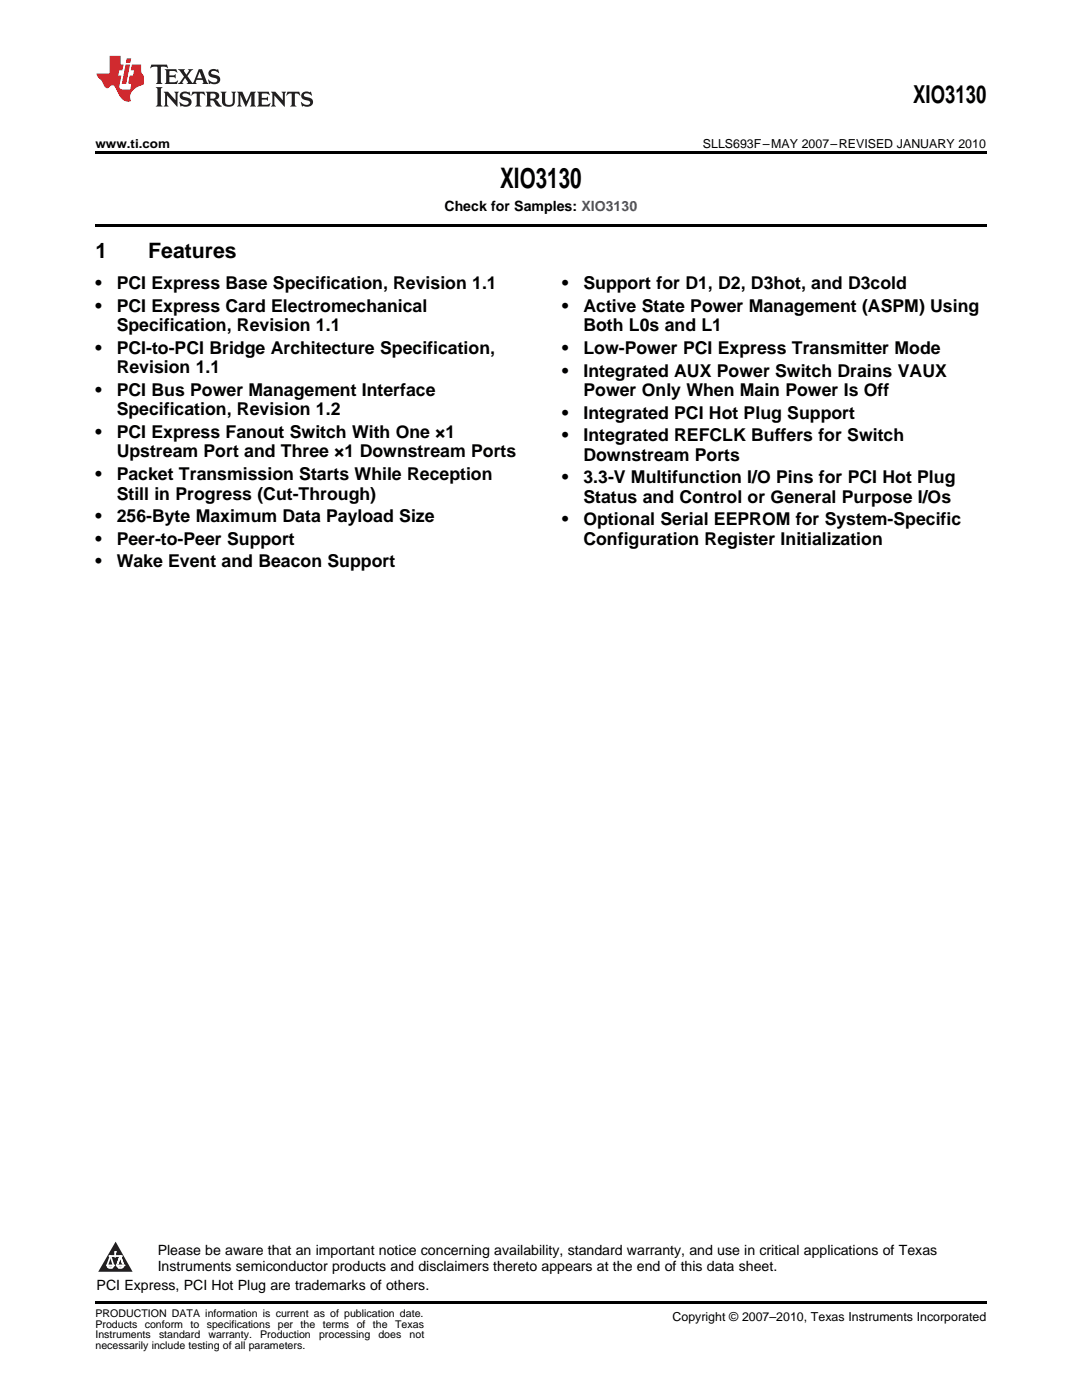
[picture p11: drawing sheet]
<svg xmlns="http://www.w3.org/2000/svg" width="216mm" height="279mm" viewBox="0 0 216 279" stroke-linecap="round" stroke-linejoin="round" font-family="sans-serif">
<defs><g id="words">
<text font-size="5.6" x="99.8" y="37.5">XIO3130</text>
<text font-size="4.9" x="182.2" y="20.5">XIO3130</text>
<g font-size="4.2">
<text x="19" y="51.6">1</text>
<text x="29.6" y="51.6">Features</text>
</g>
<g font-size="3.5">
<text x="19" y="57.7">•</text>
<text x="23.3" y="57.7">PCI Express Base Specification, Revision 1.1</text>
<text x="112.2" y="57.7">•</text>
<text x="116.4" y="57.7">Support for D1, D2, D3hot, and D3cold</text>
<text x="19" y="62.2">•</text>
<text x="23.3" y="62.2">PCI Express Card Electromechanical</text>
<text x="112.2" y="62.2">•</text>
<text x="116.4" y="62.2">Active State Power Management (ASPM) Using</text>
<text x="19" y="70.6">•</text>
<text x="23.3" y="66.1">Specification, Revision 1.1</text>
<text x="23.3" y="70.6">PCI-to-PCI Bridge Architecture Specification,</text>
<text x="112.2" y="70.6">•</text>
<text x="116.4" y="66.1">Both L0s and L1</text>
<text x="116.4" y="70.6">Low-Power PCI Express Transmitter Mode</text>
<text x="23.3" y="74.5">Revision 1.1</text>
<text x="112.2" y="75.1">•</text>
<text x="116.4" y="75.1">Integrated AUX Power Switch Drains VAUX</text>
<text x="19" y="79">•</text>
<text x="23.3" y="79">PCI Bus Power Management Interface</text>
<text x="23.3" y="82.9">Specification, Revision 1.2</text>
<text x="112.2" y="83.5">•</text>
<text x="116.4" y="79">Power Only When Main Power Is Off</text>
<text x="116.4" y="83.5">Integrated PCI Hot Plug Support</text>
<text x="19" y="87.4">•</text>
<text x="23.3" y="87.4">PCI Express Fanout Switch With One ×1</text>
<text x="112.2" y="88.1">•</text>
<text x="116.4" y="88.1">Integrated REFCLK Buffers for Switch</text>
<text x="19" y="95.8">•</text>
<text x="23.3" y="91.3">Upstream Port and Three ×1 Downstream Ports</text>
<text x="23.3" y="95.8">Packet Transmission Starts While Reception</text>
<text x="116.4" y="91.9">Downstream Ports</text>
<text x="23.3" y="99.7">Still in Progress (Cut-Through)</text>
<text x="112.2" y="96.4">•</text>
<text x="116.4" y="96.4">3.3-V Multifunction I/O Pins for PCI Hot Plug</text>
<text x="116.4" y="100.3">Status and Control or General Purpose I/Os</text>
<text x="19" y="104.2">•</text>
<text x="23.3" y="104.2">256-Byte Maximum Data Payload Size</text>
<text x="112.2" y="104.8">•</text>
<text x="116.4" y="104.8">Optional Serial EEPROM for System-Specific</text>
<text x="19" y="108.7">•</text>
<text x="19" y="113.2">•</text>
<text x="23.3" y="108.7">Peer-to-Peer Support</text>
<text x="23.3" y="113.2">Wake Event and Beacon Support</text>
<text x="116.4" y="108.7">Configuration Register Initialization</text>
</g>
<g font-size="2.8">
<text x="88.7" y="42.1">Check for Samples: XIO3130</text>
<text x="31.5" y="250.4">Please be aware that an important notice concerning availability, standard warranty, and use in critical applications of Texas</text>
<text x="19.3" y="257.5">PCI Express, PCI Hot Plug are trademarks of others.</text>
<text x="31.5" y="253.6">Instruments semiconductor products and disclaimers thereto appears at the end of this data sheet.</text>
</g>
<g font-size="2.5">
<text x="19" y="29.6">www.ti.com</text>
<text x="140.3" y="29.6">SLLS693F–MAY 2007–REVISED JANUARY 2010</text>
<text x="134.2" y="263.6">Copyright © 2007–2010, Texas Instruments Incorporated</text>
</g>
<g font-size="2.1">
<text x="19" y="262.9">PRODUCTION DATA information is current as of publication date.</text>
<text x="19" y="265">Products</text>
<text x="19" y="267.1">Instruments</text>
<text x="19" y="269.2">necessarily include testing of all parameters.</text>
<text x="28.9" y="265">conform to specifications per the terms of the Texas</text>
<text x="31.7" y="267.1">standard</text>
<text x="41.6" y="267.1">warranty.</text>
<text x="51.9" y="267.1">Production</text>
<text x="63.7" y="267.1">processing</text>
<text x="75.5" y="267.1">does</text>
<text x="81.7" y="267.1">not</text>
</g>
<text font-size=".4" fill="#fff" x="19" y="257.5">2</text>
</g></defs>
<path d="M30.2 12.9l-.2 .7a1.31 1.31 0 0 1 1.4-.2v2.9l-.3 .5h1.3l-.3-.5v-2.8l.3-.2a1.09 1.09 0 0 1 1.1 .3l-.2-.7zM32.9 13.8l.3 .5v2l-.3 .5h2.4l.2-.8a1.48 1.48 0 0 1-1.7 .4v-1h1l.2 .2v-.8l-.2 .2h-1v-.6l.2-.2a1.73 1.73 0 0 1 1.4 .3l-.2-.7zM35.5 13.8l1.2 1.5-.7 1-.5 .5h1.1l-.2-.3 .5-.9 .6 .9-.2 .3h2l-.3-.3 .2-.6h1.2l.2 .6-.2 .3h1.2l-.3-.5-1-2.5h-.6l-1.3 2.8-1-1.4 1.1-1.4h-1l.2 .3-.5 .8-.5-.8 .2-.3zM39.8 14.3l.5 1.3h-1zM41.9 14a.83 .83 0 0 0-.3 .9 .83 .83 0 0 0 .8 .6l.8 .2 .2 .3a1 1 0 0 1-1 .5 1 1 0 0 1-.8-.7l.1 1 .2-.1a1.65 1.65 0 0 0 2-.5 .89 .89 0 0 0-.8-1.2l-.8-.2-.2-.3a.91 .91 0 0 1 1.6 .1l-.2-.8-.4 .1a1.34 1.34 0 0 0-1.2 .1zM31.1 17.4l.3 .5v2.9l-.3 .5h1.3l-.3-.5v-2.9l.3-.5zM32.7 18.3l.2 .5v2l-.2 .5h.9l-.3-.5 .1-1.7 2 2.2v-2.5l.3-.5h-.9l.2 .3v1.4l-1.5-1.7zM36.2 18.5a.83 .83 0 0 0-.3 .9 .83 .83 0 0 0 .8 .6l.8 .2 .2 .3a1 1 0 0 1-1 .5 1 1 0 0 1-.8-.7l.1 1 .2-.1a1.66 1.66 0 0 0 2-.5 .89 .89 0 0 0-.9-1.2l-.7-.2-.2-.3a.91 .91 0 0 1 1.6 .1l-.2-.8-.4 .1a1.36 1.36 0 0 0-1.2 .1zM38.4 18.3l-.2 .8a.61 .61 0 0 1 1.1-.3v2l-.4 .5h1.3l-.3-.5v-2l.2-.1a.81 .81 0 0 1 .8 .4l-.1-.8zM41 18.3l.3 .5v2l-.3 .5h1.3l-.3-.3v-1a.72 .72 0 0 1 .9 .7 .85 .85 0 0 0 1.4 .4l-.5-.2-.5-.8-.3-.2a.78 .78 0 0 0 .7-.8 .78 .78 0 0 0-.7-.8zM42 18.7h.2a.6 .6 0 0 1 .7 .1 .6 .6 0 0 1 .1 .7l-.2 .1-.8 .1zM44 18.3l.3 .3a3.4 3.4 0 0 0 .3 2.4 1.57 1.57 0 0 0 2.2-.3l.1-2.1 .2-.3h-1l.3 .5v1.4a.76 .76 0 0 1-.7 .7 .76 .76 0 0 1-.8-.7v-1.4l.3-.5zM47.3 18.3l.3 .5v2l-.3 .5h.9l-.2-.5v-1.9l1 2.4 1.1-2.4v1.9l-.2 .5h1.2l-.3-.5v-2l.3-.5h-1.1l-.8 1.9-.8-1.9zM51.3 18.3l.3 .5v2l-.3 .5h2.4l.2-.8a1.49 1.49 0 0 1-1.6 .4l-.1-1h1l.3 .2v-.8l-.3 .2h-1v-.7l.3-.1a1.73 1.73 0 0 1 1.4 .3l-.3-.7zM54.1 18.3l.3 .5v2l-.3 .5h1l-.4-.5 .1-1.7 2 2.2v-2.5l.3-.5h-.9l.2 .3v1.4l-1.5-1.7zM57.4 18.3l-.2 .8a.8 .8 0 0 1 1-.4v2.1l-.3 .5h1.3l-.4-.5v-2l.2-.1a.81 .81 0 0 1 .9 .4l-.2-.8zM60.4 18.5a.83 .83 0 0 0-.3 .9 .83 .83 0 0 0 .8 .6l.8 .2 .2 .3a1 1 0 0 1-1 .5 1 1 0 0 1-.8-.7l.2 1 .1-.1a1.66 1.66 0 0 0 2-.5 .89 .89 0 0 0-.8-1.2l-.8-.2-.2-.3a.91 .91 0 0 1 1.6 .1l-.2-.8-.3 .1a1.35 1.35 0 0 0-1.3 .1z" fill="#231f20"/>
<path d="M21.9 11.1v3.6h-2.6a2.13 2.13 0 0 0 .9 1.3l.4 .7a.94 .94 0 0 0 1.1 .8 .75 .75 0 0 1 .6-.4 .75 .75 0 0 1 .7 .4l.5 1a2.1 2.1 0 0 0 2.6 1.7 2.2 2.2 0 0 1 1.7-3l.9-.3v-1.8a1.16 1.16 0 0 1-.5-1.1v-1.1h-1.9l-.2 1.1h.7l-.3 1.1h-.6l-.3 1.2v.4l.6 .1-.2 1.1h-.9a.93 .93 0 0 1-1.3-.9l.4-1.9h-.6l.2-1.1h.6l.3-1.1h-.6v-1.8zM25.1 12.9l-.8 3.9h.9l.7-3.9zM25.3 11.7l-.2 .8h.9l.2-.8z" fill="#ee1d23"/>
<path d="M23.1 247.8l3.4 6h-6.9z" fill="#231f20"/>
<path d="M21.4 252.5h1.2l-.3 .5h-.3a.55 .55 0 0 1-.6-.5z" fill-rule="evenodd" fill="#fff"/>
<path d="M21.4 252.5h1.2l-.3 .5h-.3a.55 .55 0 0 1-.6-.5z" fill="none" stroke="#231f20" stroke-width=".34"/>
<path d="M21.4 252.5l1.2 .1-.3 .4h-.5z" fill="none" stroke="#fff" stroke-width=".34"/>
<path d="M23 250.8h.1" fill="none" stroke="#fff" stroke-width=".34"/>
<path d="M23 249.8v1z" fill="#fff"/>
<path d="M23 249.8v1z" fill="none" stroke="#fff" stroke-width=".34"/>
<circle cx="23" cy="249.8" r=".17" fill="#fff"/>
<path d="M21.9 250.7h.1" fill="none" stroke="#fff" stroke-width=".34"/>
<path d="M21.9 250.7h2.3z" fill="#fff"/>
<path d="M21.9 250.7h2.3z" fill="none" stroke="#fff" stroke-width=".34"/>
<circle cx="24.2" cy="250.7" r=".17" fill="#fff"/>
<path d="M23.3 252.5h.1" fill="none" stroke="#fff" stroke-width=".34"/>
<path d="M24 250.7l-.7 1.8z" fill="#fff"/>
<path d="M24 250.7l-.7 1.8z" fill="none" stroke="#fff" stroke-width=".34"/>
<path d="M24 250.7l.7 1.8z" fill="#fff"/>
<path d="M24 250.7l.7 1.8z" fill="none" stroke="#fff" stroke-width=".34"/>
<path d="M24.6 252.5h.1" fill="none" stroke="#fff" stroke-width=".34"/>
<circle cx="21.4" cy="252.5" r=".17" fill="#fff"/>
<path d="M22.1 250.7l-.7 1.8z" fill="#fff"/>
<path d="M22.1 250.7l-.7 1.8z" fill="none" stroke="#fff" stroke-width=".34"/>
<path d="M22.1 250.7l.5 1.8z" fill="#fff"/>
<path d="M22.1 250.7l.5 1.8z" fill="none" stroke="#fff" stroke-width=".34"/>
<circle cx="22.6" cy="252.5" r=".17" fill="#fff"/>
<path d="M23.4 252.5h1.3a.65 .65 0 0 1-.7 .5 .65 .65 0 0 1-.6-.5z" fill-rule="evenodd" fill="#fff"/>
<path d="M23.4 252.5h1.3a.65 .65 0 0 1-.7 .5 .65 .65 0 0 1-.6-.5z" fill="none" stroke="#231f20" stroke-width=".34"/>
<path d="M23.4 252.5h1.3l-.4 .5h-.6z" fill="none" stroke="#fff" stroke-width=".34"/>
<path d="M23.3 252.5h.1" fill="none" stroke="#fff" stroke-width=".34"/>
<circle cx="24.7" cy="252.5" r=".17" fill="#fff"/>
<path d="M19 30.1h177.8v.5h-177.8zM19 44.7h177.8v.5h-177.8zM19 259.7h177.8v.5h-177.8z" fill="#000"/>
<use href="#words"/>
</svg>
